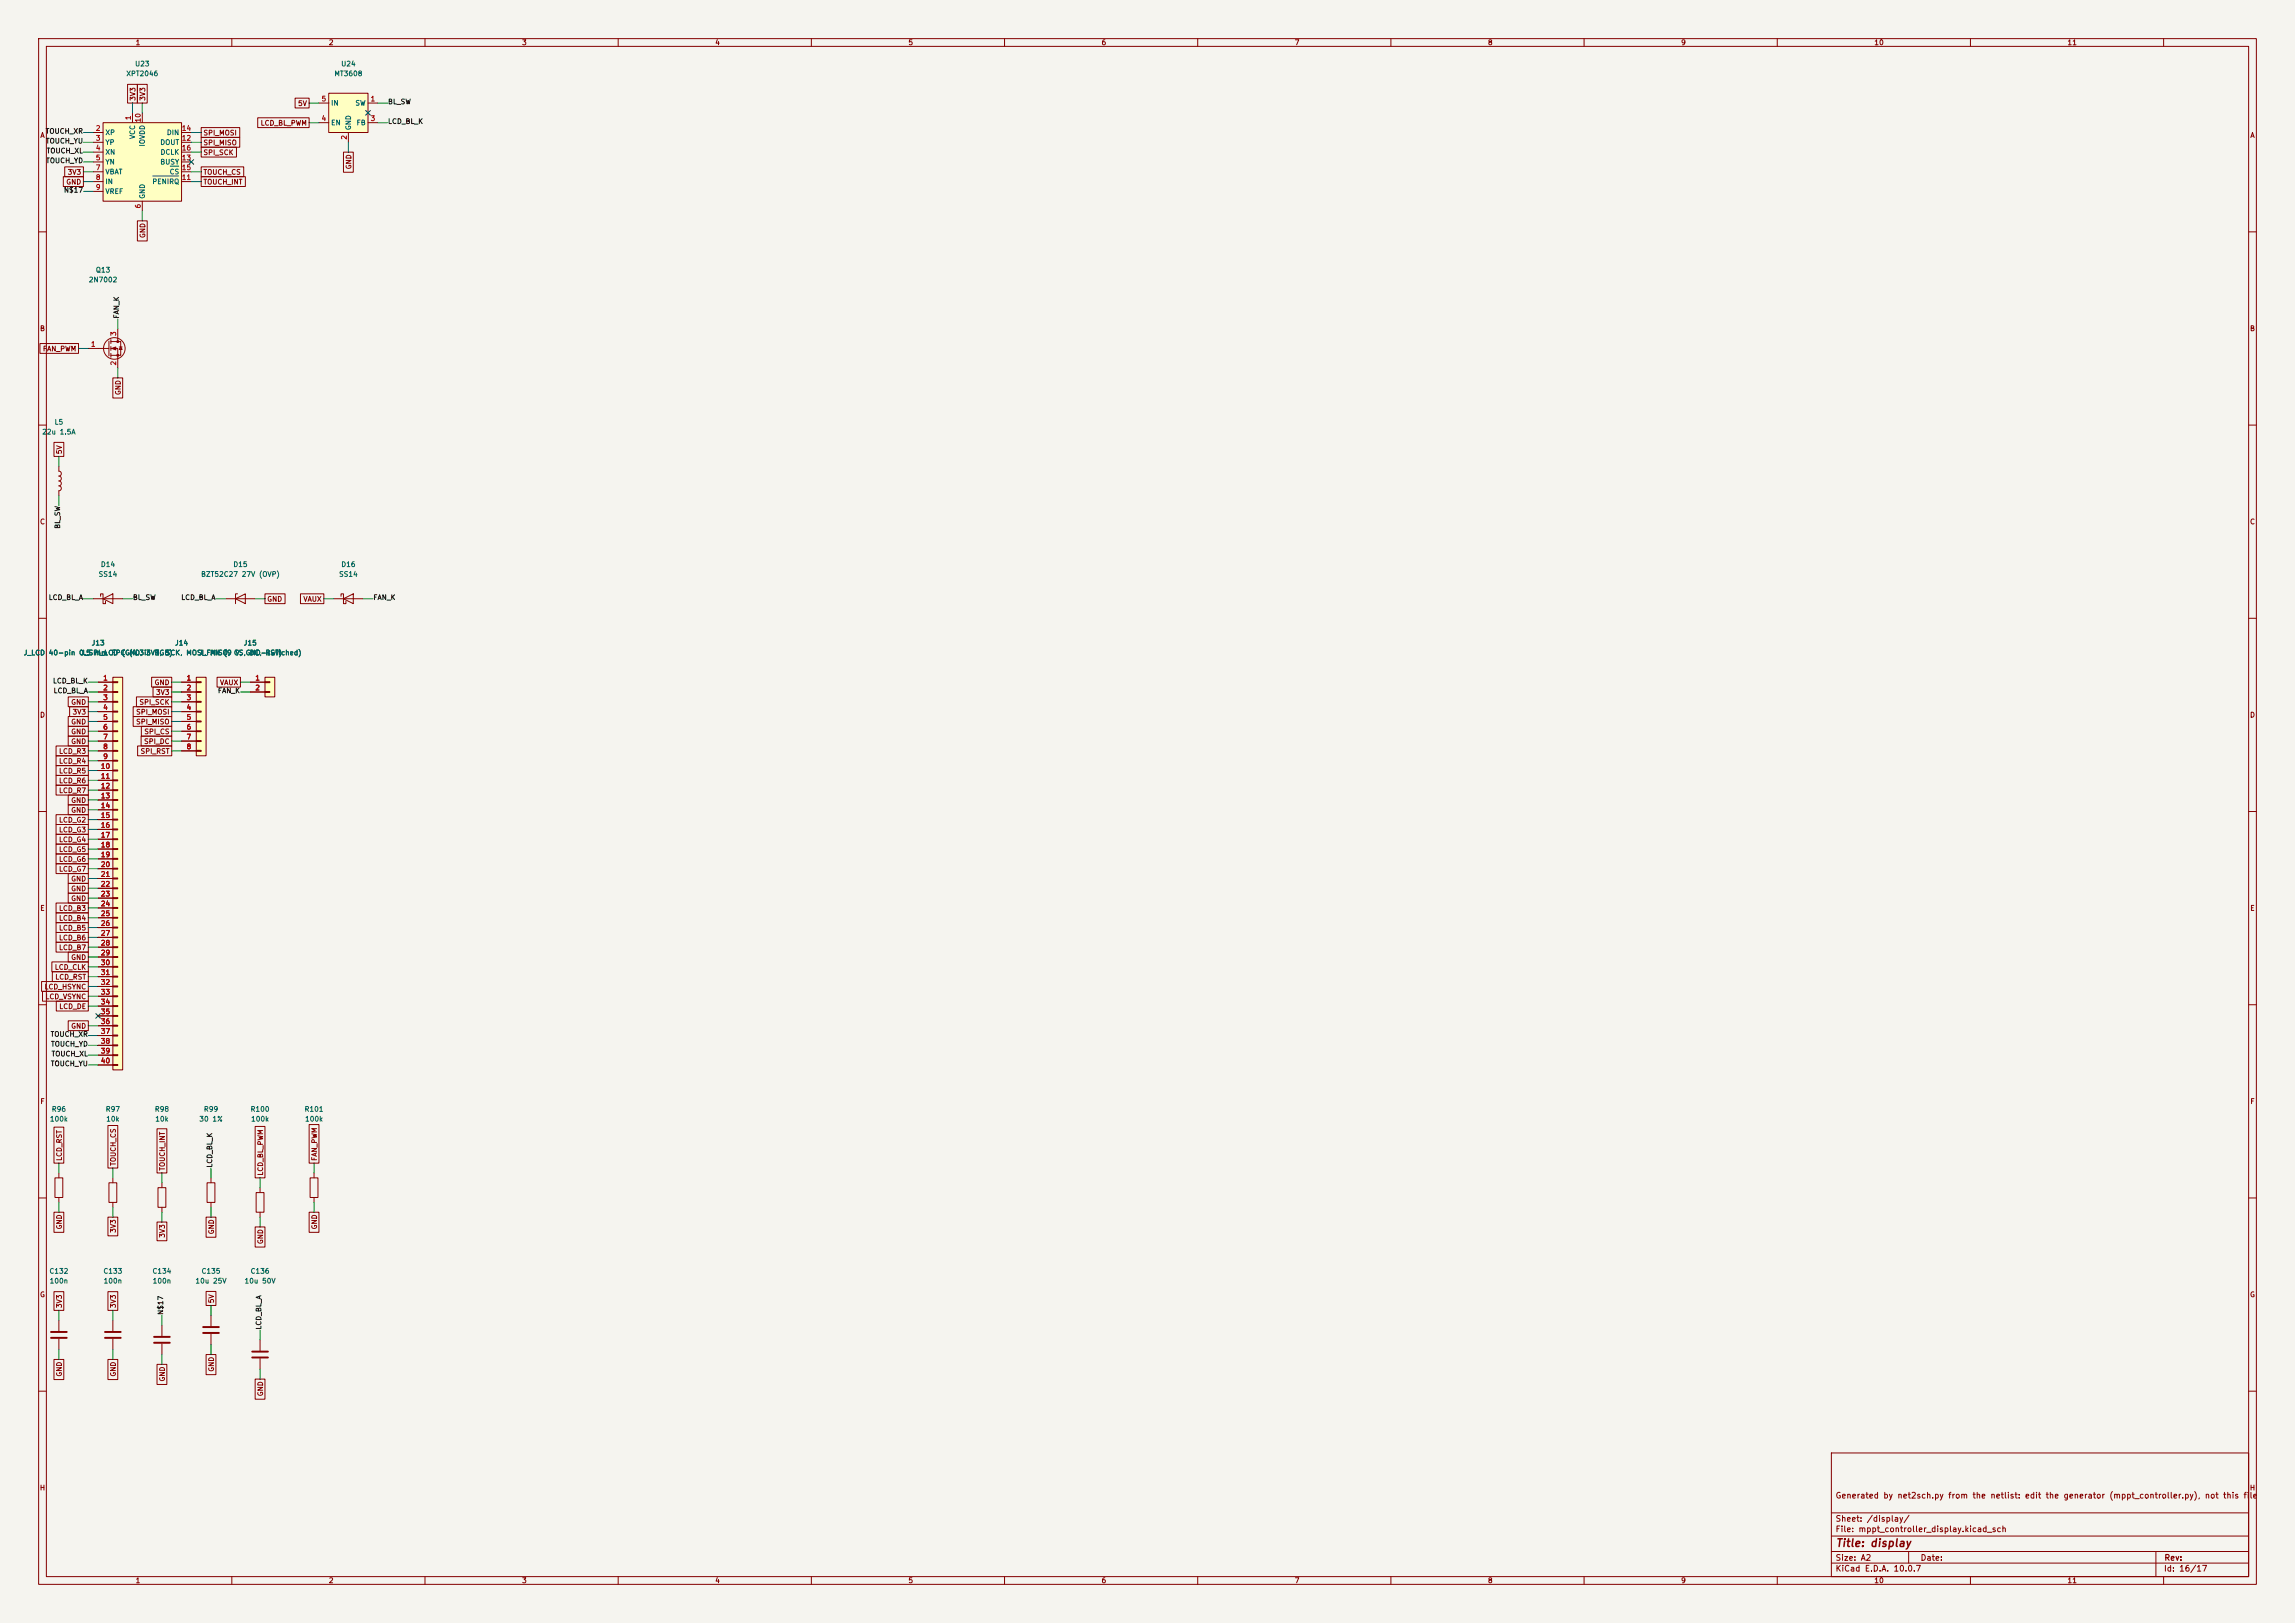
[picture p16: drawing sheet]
<svg xmlns="http://www.w3.org/2000/svg" width="594mm" height="420mm" viewBox="0 0 594 420" stroke-linecap="round" stroke-linejoin="round" font-family="sans-serif">
<defs><g id="words">
<text font-size="2" fill="#840000" x="475" y="400.8">Title: display</text>
<g font-size="1.5" fill="#840000">
<text x="475" y="388.1">Generated by net2sch.py from the netlist: edit the generator (mppt_controller.py), not this file</text>
<text x="475" y="394.1">Sheet: /display/</text>
<text x="475" y="396.8">File: mppt_controller_display.kicad_sch</text>
<text x="475" y="407">KiCad E.D.A. 10.0.7</text>
<text x="475" y="404.2">Size: A2</text>
<text x="497" y="404.2">Date:</text>
<text x="560" y="407">Id: 16/17</text>
<text x="560.1" y="404.2">Rev:</text>
</g>
<g font-size="1.3" fill="#840000">
<text x="35" y="12">1</text>
<text x="85" y="12">2</text>
<text x="135" y="12">3</text>
<text x="185" y="12">4</text>
<text x="235" y="12">5</text>
<text x="285" y="12">6</text>
<text x="335" y="12">7</text>
<text x="385" y="12">8</text>
<text x="435" y="12">9</text>
<text x="485" y="12">10</text>
<text x="535" y="12">11</text>
<text x="35.3" y="26.2" transform="rotate(-90 35.3 26.2)">3V3</text>
<text x="37.9" y="26.2" transform="rotate(-90 37.9 26.2)">3V3</text>
<text x="77" y="27.7">5V</text>
<text x="10.3" y="36">A</text>
<text x="52.5" y="35.3">SPI_MOSI</text>
<text x="67.3" y="32.8">LCD_BL_PWM</text>
<text x="582.3" y="36">A</text>
<text x="52.5" y="37.9">SPI_MISO</text>
<text x="52.5" y="40.4">SPI_SCK</text>
<text x="17.4" y="45.5">3V3</text>
<text x="52.5" y="45.5">TOUCH_CS</text>
<text x="91.2" y="43.9" transform="rotate(-90 91.2 43.9)">GND</text>
<text x="17" y="48">GND</text>
<text x="52.5" y="48">TOUCH_INT</text>
<text x="37.9" y="61.7" transform="rotate(-90 37.9 61.7)">GND</text>
<text x="10.2" y="86">B</text>
<text x="582.2" y="86">B</text>
<text x="11" y="91.2">FAN_PWM</text>
<text x="31.5" y="102.4" transform="rotate(-90 31.5 102.4)">GND</text>
<text x="16.3" y="117.7" transform="rotate(-90 16.3 117.7)">5V</text>
<text x="10.2" y="136">C</text>
<text x="582.2" y="136">C</text>
<text x="69" y="156">GND</text>
<text x="78.4" y="156">VAUX</text>
<text x="39.9" y="177.6">GND</text>
<text x="56.8" y="177.6">VAUX</text>
<text x="10.2" y="186">D</text>
<text x="18.3" y="182.7">GND</text>
<text x="18.6" y="185.2">3V3</text>
<text x="35.1" y="185.2">SPI_MOSI</text>
<text x="35.9" y="182.7">SPI_SCK</text>
<text x="40.2" y="180.1">3V3</text>
<text x="582.2" y="186">D</text>
<text x="18.3" y="190.3">GND</text>
<text x="18.3" y="187.7">GND</text>
<text x="35.1" y="187.7">SPI_MISO</text>
<text x="37.2" y="190.3">SPI_CS</text>
<text x="15.1" y="197.9">LCD_R4</text>
<text x="15.1" y="195.4">LCD_R3</text>
<text x="18.3" y="192.8">GND</text>
<text x="36.2" y="195.4">SPI_RST</text>
<text x="37.2" y="192.8">SPI_DC</text>
<text x="15.1" y="200.4">LCD_R5</text>
<text x="15.1" y="203">LCD_R6</text>
<text x="15.1" y="205.5">LCD_R7</text>
<text x="18.3" y="208.1">GND</text>
<text x="15.1" y="215.7">LCD_G3</text>
<text x="15.1" y="213.1">LCD_G2</text>
<text x="18.3" y="210.6">GND</text>
<text x="15.1" y="220.8">LCD_G5</text>
<text x="15.1" y="218.2">LCD_G4</text>
<text x="15.1" y="225.8">LCD_G7</text>
<text x="15.1" y="223.3">LCD_G6</text>
<text x="18.3" y="228.4">GND</text>
<text x="18.3" y="230.9">GND</text>
<text x="18.3" y="233.5">GND</text>
<text x="10.3" y="236">E</text>
<text x="15.1" y="238.5">LCD_B4</text>
<text x="15.1" y="236">LCD_B3</text>
<text x="582.3" y="236">E</text>
<text x="15.1" y="243.6">LCD_B6</text>
<text x="15.1" y="241.1">LCD_B5</text>
<text x="14.1" y="251.2">LCD_CLK</text>
<text x="15.1" y="246.2">LCD_B7</text>
<text x="18.3" y="248.7">GND</text>
<text x="11.4" y="256.3">LCD_HSYNC</text>
<text x="14.2" y="253.8">LCD_RST</text>
<text x="11.6" y="258.9">LCD_VSYNC</text>
<text x="15.2" y="261.4">LCD_DE</text>
<text x="18.3" y="266.5">GND</text>
<text x="10.3" y="286">F</text>
<text x="582.3" y="286">F</text>
<text x="16.3" y="300.5" transform="rotate(-90 16.3 300.5)">LCD_RST</text>
<text x="30.3" y="301.8" transform="rotate(-90 30.3 301.8)">TOUCH_CS</text>
<text x="43" y="303.1" transform="rotate(-90 43 303.1)">TOUCH_INT</text>
<text x="68.4" y="304.4" transform="rotate(-90 68.4 304.4)">LCD_BL_PWM</text>
<text x="82.3" y="300.5" transform="rotate(-90 82.3 300.5)">FAN_PWM</text>
<text x="16.3" y="318.3" transform="rotate(-90 16.3 318.3)">GND</text>
<text x="30.3" y="319.2" transform="rotate(-90 30.3 319.2)">3V3</text>
<text x="43" y="320.4" transform="rotate(-90 43 320.4)">3V3</text>
<text x="55.7" y="319.5" transform="rotate(-90 55.7 319.5)">GND</text>
<text x="68.4" y="322.1" transform="rotate(-90 68.4 322.1)">GND</text>
<text x="82.3" y="318.3" transform="rotate(-90 82.3 318.3)">GND</text>
<text x="10.2" y="336">G</text>
<text x="582.2" y="336">G</text>
<text x="16.3" y="338.6" transform="rotate(-90 16.3 338.6)">3V3</text>
<text x="30.3" y="338.6" transform="rotate(-90 30.3 338.6)">3V3</text>
<text x="55.7" y="337.4" transform="rotate(-90 55.7 337.4)">5V</text>
<text x="16.3" y="356.4" transform="rotate(-90 16.3 356.4)">GND</text>
<text x="30.3" y="356.4" transform="rotate(-90 30.3 356.4)">GND</text>
<text x="43" y="357.6" transform="rotate(-90 43 357.6)">GND</text>
<text x="55.7" y="355.1" transform="rotate(-90 55.7 355.1)">GND</text>
<text x="68.4" y="361.4" transform="rotate(-90 68.4 361.4)">GND</text>
<text x="10.2" y="386">H</text>
<text x="582.2" y="386">H</text>
<text x="35" y="410">1</text>
<text x="85" y="410">2</text>
<text x="135" y="410">3</text>
<text x="185" y="410">4</text>
<text x="235" y="410">5</text>
<text x="285" y="410">6</text>
<text x="335" y="410">7</text>
<text x="385" y="410">8</text>
<text x="435" y="410">9</text>
<text x="485" y="410">10</text>
<text x="535" y="410">11</text>
</g>
<g font-size="1.3" fill="#006464">
<text x="34.8" y="17.5">U23</text>
<text x="88.2" y="17.5">U24</text>
<text x="32.6" y="20">XPT2046</text>
<text x="86.4" y="20">MT3608</text>
<text x="85.6" y="27.6">IN</text>
<text x="91.9" y="27.6">SW</text>
<text x="27.2" y="35.3">XP</text>
<text x="43" y="35.3">DIN</text>
<text x="85.6" y="32.7">EN</text>
<text x="91.1" y="33.8" transform="rotate(-90 91.1 33.8)">GND</text>
<text x="92.2" y="32.7">FB</text>
<text x="27.2" y="37.8">YP</text>
<text x="27.2" y="40.3">XN</text>
<text x="35.3" y="36.1" transform="rotate(-90 35.3 36.1)">VCC</text>
<text x="37.8" y="38" transform="rotate(-90 37.8 38)">IOVDD</text>
<text x="41.4" y="37.8">DOUT</text>
<text x="41.4" y="40.3">DCLK</text>
<text x="27.2" y="42.9">YN</text>
<text x="27.2" y="45.4">VBAT</text>
<text x="27.2" y="48">IN</text>
<text x="39.3" y="48">PENIRQ</text>
<text x="41.4" y="42.9">BUSY</text>
<text x="43.8" y="45.4">CS</text>
<text x="27.2" y="50.5">VREF</text>
<text x="37.8" y="51.6" transform="rotate(-90 37.8 51.6)">GND</text>
<text x="24.7" y="70.8">Q13</text>
<text x="22.9" y="73.4">2N7002</text>
<text x="10.8" y="112.7">22u 1.5A</text>
<text x="14" y="110.2">L5</text>
<text x="25.4" y="149.6">SS14</text>
<text x="26" y="147">D14</text>
<text x="51.9" y="149.6">BZT52C27 27V (OVP)</text>
<text x="60.3" y="147">D15</text>
<text x="87.6" y="149.6">SS14</text>
<text x="88.2" y="147">D16</text>
<text x="23.6" y="167.3">J13</text>
<text x="45.2" y="167.3">J14</text>
<text x="62.9" y="167.3">J15</text>
<text x="6" y="169.9">J_LCD</text>
<text x="12.5" y="169.9">40-pin 0.5 mm FPC (4.3in RGB)</text>
<text x="20.9" y="169.9">J_SPI_LCD (GND, 3V3, SCK, MOSI, MISO,</text>
<text x="51.4" y="169.9">J_FAN (9 CS,GND-switched)</text>
<text x="60.8" y="169.9">V,</text>
<text x="64.5" y="169.9">DC, RST)</text>
<text x="13.3" y="288">R96</text>
<text x="27.2" y="288">R97</text>
<text x="39.9" y="288">R98</text>
<text x="52.6" y="288">R99</text>
<text x="64.7" y="288">R100</text>
<text x="78.7" y="288">R101</text>
<text x="12.8" y="290.5">100k</text>
<text x="27.4" y="290.5">10k</text>
<text x="40.1" y="290.5">10k</text>
<text x="51.5" y="290.5">30 1%</text>
<text x="64.9" y="290.5">100k</text>
<text x="78.8" y="290.5">100k</text>
<text x="12.7" y="329.9">C132</text>
<text x="26.6" y="329.9">C133</text>
<text x="39.3" y="329.9">C134</text>
<text x="52" y="329.9">C135</text>
<text x="64.7" y="329.9">C136</text>
<text x="12.7" y="332.4">100n</text>
<text x="26.7" y="332.4">100n</text>
<text x="39.4" y="332.4">100n</text>
<text x="50.5" y="332.4">10u 25V</text>
<text x="63.2" y="332.4">10u 50V</text>
</g>
<g font-size="1.3" fill="#a90000">
<text x="83.1" y="26.5">5</text>
<text x="95.8" y="26.5">1</text>
<text x="24.7" y="34.2">2</text>
<text x="34.2" y="31.2" transform="rotate(-90 34.2 31.2)">1</text>
<text x="36.7" y="31.8" transform="rotate(-90 36.7 31.8)">10</text>
<text x="46.9" y="34.2">14</text>
<text x="83.1" y="31.6">4</text>
<text x="95.8" y="31.6">3</text>
<text x="24.7" y="36.7">3</text>
<text x="24.7" y="39.2">4</text>
<text x="24.7" y="41.8">5</text>
<text x="46.9" y="36.7">12</text>
<text x="46.9" y="41.8">13</text>
<text x="46.9" y="39.2">16</text>
<text x="90" y="36.3" transform="rotate(-90 90 36.3)">2</text>
<text x="24.7" y="44.3">7</text>
<text x="24.7" y="46.9">8</text>
<text x="46.9" y="46.9">11</text>
<text x="46.9" y="44.3">15</text>
<text x="24.7" y="49.4">9</text>
<text x="36.7" y="54.1" transform="rotate(-90 36.7 54.1)">6</text>
<text x="30.3" y="87.1" transform="rotate(-90 30.3 87.1)">3</text>
<text x="23.4" y="90">1</text>
<text x="30.3" y="94.7" transform="rotate(-90 30.3 94.7)">2</text>
<text x="26.6" y="176.4">1</text>
<text x="26.6" y="178.9">2</text>
<text x="48.2" y="176.4">1</text>
<text x="48.2" y="178.9">2</text>
<text x="65.9" y="176.4">1</text>
<text x="65.9" y="178.9">2</text>
<text x="26.6" y="181.5">3</text>
<text x="26.6" y="184">4</text>
<text x="48.2" y="181.5">3</text>
<text x="48.2" y="184">4</text>
<text x="26.6" y="186.6">5</text>
<text x="26.6" y="189.1">6</text>
<text x="26.6" y="191.6">7</text>
<text x="48.2" y="186.6">5</text>
<text x="48.2" y="189.1">6</text>
<text x="48.2" y="191.6">7</text>
<text x="26.6" y="194.2">8</text>
<text x="26.6" y="196.7">9</text>
<text x="48.2" y="194.2">8</text>
<text x="26" y="199.3">10</text>
<text x="26" y="201.8">11</text>
<text x="26" y="204.3">12</text>
<text x="26" y="206.9">13</text>
<text x="26" y="209.4">14</text>
<text x="26" y="212">15</text>
<text x="26" y="214.5">16</text>
<text x="26" y="217">17</text>
<text x="26" y="219.6">18</text>
<text x="26" y="222.1">19</text>
<text x="26" y="224.7">20</text>
<text x="26" y="227.2">21</text>
<text x="26" y="229.7">22</text>
<text x="26" y="232.3">23</text>
<text x="26" y="234.8">24</text>
<text x="26" y="237.4">25</text>
<text x="26" y="239.9">26</text>
<text x="26" y="242.4">27</text>
<text x="26" y="245">28</text>
<text x="26" y="247.5">29</text>
<text x="26" y="250.1">30</text>
<text x="26" y="252.6">31</text>
<text x="26" y="255.1">32</text>
<text x="26" y="257.7">33</text>
<text x="26" y="260.2">34</text>
<text x="26" y="262.8">35</text>
<text x="26" y="265.3">36</text>
<text x="26" y="267.8">37</text>
<text x="26" y="270.4">38</text>
<text x="26" y="272.9">39</text>
<text x="26" y="275.5">40</text>
</g>
<g font-size="1.3" fill="#0f0f0f">
<text x="100.3" y="27.3">BL_SW</text>
<text x="11.7" y="34.9">TOUCH_XR</text>
<text x="100.3" y="32.4">LCD_BL_K</text>
<text x="11.7" y="37.4">TOUCH_YU</text>
<text x="11.9" y="40">TOUCH_XL</text>
<text x="11.8" y="42.5">TOUCH_YD</text>
<text x="16.4" y="50.1">N$17</text>
<text x="31.1" y="82.6" transform="rotate(-90 31.1 82.6)">FAN_K</text>
<text x="15.9" y="137" transform="rotate(-90 15.9 137)">BL_SW</text>
<text x="12.5" y="155.6">LCD_BL_A</text>
<text x="34.3" y="155.6">BL_SW</text>
<text x="46.8" y="155.6">LCD_BL_A</text>
<text x="96.5" y="155.6">FAN_K</text>
<text x="13.6" y="177.1">LCD_BL_K</text>
<text x="13.7" y="179.7">LCD_BL_A</text>
<text x="56.3" y="179.7">FAN_K</text>
<text x="13" y="268.6">TOUCH_XR</text>
<text x="13.1" y="271.1">TOUCH_YD</text>
<text x="13.2" y="273.7">TOUCH_XL</text>
<text x="13" y="276.2">TOUCH_YU</text>
<text x="55.2" y="302.3" transform="rotate(-90 55.2 302.3)">LCD_BL_K</text>
<text x="42.5" y="340.4" transform="rotate(-90 42.5 340.4)">N$17</text>
<text x="67.9" y="344.2" transform="rotate(-90 67.9 344.2)">LCD_BL_A</text>
</g>
</g></defs>
<path d="M0 0h594v420h-594z" fill="#f5f4ef" stroke="#f5f4ef" stroke-width=".26"/>
<g fill="none" stroke="#840000" stroke-width=".26">
<path d="M10 10h574v400h-574zM12 12h570v396h-570zM60 10v2M110 10v2M160 10v2M210 10v2M260 10v2M310 10v2M360 10v2M410 10v2M460 10v2M510 10v2"/>
<path d="M560 10v2M10 60h2M582 60h2M10 110h2M582 110h2M24.1 154.9h7.6M26 154.3v-.6h.7v2.5h.6v-.6M26.7 154.9l2.5-1.2v2.5zM10 160h2M582 160h2M10 210h2M582 210h2"/>
<path d="M10 260h2M582 260h2M10 310h2M80.3 304.8h2v5.1h-2zM81.3 303.5v1.3M81.3 309.9v1.3M582 310h2M10 360h2M474 376h108v32h-108zM582 360h2M474 397.5h108M474 391.5h108"/>
<path d="M60 408v2M110 408v2M160 408v2M210 408v2M260 408v2M310 408v2M360 408v2M410 408v2M460 408v2M474 404.5h108M474 401.5h108M494 401.5v3"/>
<path d="M510 408v2M558 401.5v6.5M560 408v2"/>
</g>
<path d="M85.1 24.1h10.1v10.2h-10.1z" fill="#ffffc2"/>
<g fill="none" stroke="#840000" stroke-width=".26">
<path d="M82.5 26.7h2.6M82.5 31.8h2.6M85.1 24.1h10.1v10.2h-10.1zM90.2 34.3v2.5M95.2 26.7h2.6M95.2 31.8h2.6M22.9 90.2h5.3M28.2 88.3v3.8M28.7 88.4h2.5v3.5h-2.5M28.7 90.2h1.8v5.1M28.7 87.9v1M28.7 89.7v1"/>
<path d="M28.7 91.4v1.1M30.5 85.1v3.3M30.9 89.8h.7M31.2 89.8l.4 .6h-.7zM15.2 120.7v1.2l.5 .2 .2 .5-.2 .4-.5 .2 .5 .2 .2 .4-.2 .5-.5 .2 .5 .1 .2 .5-.2 .4-.5 .2 .5 .2 .2 .5-.2 .4-.5 .2v1.3M58.4 154.9h7.6M61 154.9l2.5-1.2v2.5zM61.5 153.7h-.5v2.5M86.4 154.9h7.6M88.3 154.3v-.6h.6v2.5h.6v-.6M88.9 154.9l2.5-1.2v2.5zM14.2 304.8h2.1v5.1h-2.1z"/>
<path d="M15.2 303.5v1.3M15.2 309.9v1.3M28.2 306.1h2v5.1h-2zM29.2 304.8v1.3M29.2 311.2v1.2M53.6 306.1h2v5.1h-2zM54.6 304.8v1.3M54.6 311.2v1.2M66.3 308.6h2v5.1h-2zM67.3 307.3v1.3M67.3 313.7v1.3M15.2 341.6v2.8"/>
<path d="M15.2 346.5v2.8M29.2 341.6v2.8M29.2 346.5v2.8M41.9 342.9v2.8M41.9 347.7v2.8M54.6 340.4v2.8M54.6 345.2v2.8M67.3 346.7v2.8M67.3 351.5v2.8"/>
<circle cx="29.6" cy="90.2" r="2.79"/>
</g>
<path d="M13.2 344.7h4.1M13.2 346.2h4.1M27.2 344.7h4M27.2 346.2h4M39.9 345.9h4M39.9 347.5h4M52.6 343.4h4M52.6 344.9h4M65.3 349.8h4M65.3 351.3h4" fill="none" stroke="#840000" stroke-width=".51"/>
<g fill="#840000" stroke="#840000" stroke-width=".26">
<path d="M29 90.2l1-.4v.8z"/>
<circle cx="30.5" cy="88.4" r=".25"/>
<circle cx="30.5" cy="91.9" r=".25"/>
</g>
<path d="M50.8 175.3h2.5v20.3h-2.5z" fill="#ffffc2"/>
<g fill="none" stroke="#840000" stroke-width=".26">
<path d="M47 176.5h3.8M47 179.1h3.8M50.8 175.3h2.5v20.3h-2.5zM50.8 176.4h1.3v.3h-1.3zM50.8 178.9h1.3v.3h-1.3zM47 181.6h3.8M47 184.2h3.8M47 186.7h3.8M47 189.2h3.8M47 191.8h3.8M47 194.3h3.8M50.8 181.5h1.3v.2h-1.3z"/>
<path d="M50.8 184h1.3v.3h-1.3zM50.8 186.6h1.3v.2h-1.3zM50.8 189.1h1.3v.3h-1.3zM50.8 191.6h1.3v.3h-1.3zM50.8 194.2h1.3v.2h-1.3z"/>
</g>
<path d="M68.6 175.3h2.5v5h-2.5z" fill="#ffffc2"/>
<path d="M64.8 176.5h3.8M64.8 179.1h3.8M68.6 175.3h2.5v5h-2.5zM68.6 176.4h1.2v.3h-1.2zM68.6 178.9h1.2v.3h-1.2z" fill="none" stroke="#840000" stroke-width=".26"/>
<path d="M29.2 175.3h2.5v101.6h-2.5z" fill="#ffffc2"/>
<g fill="none" stroke="#840000" stroke-width=".26">
<path d="M25.4 176.5h3.8M25.4 179.1h3.8M29.2 175.3h2.5v101.6h-2.5zM29.2 176.4h1.3v.3h-1.3zM29.2 178.9h1.3v.3h-1.3zM25.4 181.6h3.8M25.4 184.2h3.8M25.4 186.7h3.8M25.4 189.2h3.8M25.4 191.8h3.8M25.4 194.3h3.8M25.4 196.9h3.8"/>
<path d="M25.4 199.4h3.8M29.2 181.5h1.3v.2h-1.3zM29.2 184h1.3v.3h-1.3zM29.2 186.6h1.3v.2h-1.3zM29.2 189.1h1.3v.3h-1.3zM29.2 191.6h1.3v.3h-1.3zM29.2 194.2h1.3v.2h-1.3zM29.2 196.7h1.3v.3h-1.3zM29.2 199.3h1.3v.2h-1.3zM25.4 201.9h3.8M25.4 204.5h3.8M25.4 207h3.8"/>
<path d="M25.4 209.6h3.8M25.4 212.1h3.8M25.4 214.6h3.8M25.4 217.2h3.8M25.4 219.7h3.8M29.2 201.8h1.3v.3h-1.3zM29.2 204.3h1.3v.3h-1.3zM29.2 206.9h1.3v.2h-1.3zM29.2 209.4h1.3v.3h-1.3zM29.2 212h1.3v.2h-1.3zM29.2 214.5h1.3v.3h-1.3zM29.2 217h1.3v.3h-1.3z"/>
<path d="M29.2 219.6h1.3v.2h-1.3zM25.4 222.3h3.8M25.4 224.8h3.8M25.4 227.3h3.8M25.4 229.9h3.8M25.4 232.4h3.8M25.4 235h3.8M25.4 237.5h3.8M29.2 222.1h1.3v.3h-1.3zM29.2 224.7h1.3v.2h-1.3zM29.2 227.2h1.3v.3h-1.3zM29.2 229.7h1.3v.3h-1.3z"/>
<path d="M29.2 232.3h1.3v.2h-1.3zM29.2 234.8h1.3v.3h-1.3zM29.2 237.4h1.3v.2h-1.3zM29.2 239.9h1.3v.3h-1.3zM25.4 240h3.8M25.4 242.6h3.8M25.4 245.1h3.8M25.4 247.7h3.8M25.4 250.2h3.8M25.4 252.7h3.8M25.4 255.3h3.8M25.4 257.8h3.8"/>
<path d="M29.2 242.4h1.3v.3h-1.3zM29.2 245h1.3v.2h-1.3zM29.2 247.5h1.3v.3h-1.3zM29.2 250.1h1.3v.2h-1.3zM29.2 252.6h1.3v.3h-1.3zM29.2 255.1h1.3v.3h-1.3zM29.2 257.7h1.3v.2h-1.3zM25.4 260.4h3.8M25.4 262.9h3.8M25.4 265.4h3.8M25.4 268h3.8M25.4 270.5h3.8"/>
<path d="M25.4 273.1h3.8M25.4 275.6h3.8M29.2 260.2h1.3v.3h-1.3zM29.2 262.8h1.3v.2h-1.3zM29.2 265.3h1.3v.3h-1.3zM29.2 267.8h1.3v.3h-1.3zM29.2 270.4h1.3v.2h-1.3zM29.2 272.9h1.3v.3h-1.3zM29.2 275.5h1.3v.2h-1.3z"/>
</g>
<path d="M26.7 31.8h20.3v20.3h-20.3z" fill="#ffffc2"/>
<g fill="none" stroke="#840000" stroke-width=".26">
<path d="M24.1 34.3h2.6M24.1 36.8h2.6M24.1 39.4h2.6M26.7 31.8h20.3v20.3h-20.3zM33 21.8h2.6v4.9h-2.6zM34.3 29.2v2.6M35.6 21.8h2.5v4.9h-2.5zM36.8 29.2v2.6M47 34.3h2.5M47 36.8h2.5M47 39.4h2.5M52.1 35.6h10v2.5h-10z"/>
<path d="M52.1 33h10v2.6h-10zM52.1 38.1h9.1v2.5h-9.1zM66.7 30.5h13.3v2.5h-13.3zM76.4 25.4h3.6v2.5h-3.6zM88.9 39.4h2.5v5.2h-2.5zM16.4 45.7h5.2v2.6h-5.2zM16.7 43.2h4.9v2.5h-4.9zM24.1 41.9h2.6M24.1 44.5h2.6M24.1 47h2.6M24.1 49.5h2.6M35.6 57.2h2.5v5.2h-2.5z"/>
<path d="M36.8 52.1v2.5M47 41.9h2.5M47 44.5h2.5M47 47h2.5M52.1 45.7h11.4v2.6h-11.4zM52.1 43.2h11v2.5h-11zM10.3 88.9h10v2.5h-10zM29.2 97.8h2.6v5.2h-2.6zM14 114.5h2.5v3.6h-2.5zM68.6 153.7h5.2v2.5h-5.2zM77.8 153.7h6v2.5h-6zM25.4 176.5h3.8"/>
<path d="M25.4 179.1h3.8M39.2 175.3h5.2v2.5h-5.2zM39.6 177.8h4.8v2.5h-4.8zM47 176.5h3.8M47 179.1h3.8M56.2 175.3h6v2.5h-6zM64.8 176.5h3.8M64.8 179.1h3.8M14.5 198.1h8.4v2.6h-8.4zM14.5 195.6h8.4v2.5h-8.4zM14.5 193h8.4v2.6h-8.4zM17.7 180.3h5.2v2.6h-5.2z"/>
<path d="M17.7 190.5h5.2v2.5h-5.2zM17.7 188h5.2v2.5h-5.2zM17.7 185.4h5.2v2.6h-5.2zM18 182.9h4.9v2.5h-4.9zM25.4 181.6h3.8M25.4 184.2h3.8M25.4 186.7h3.8M25.4 189.2h3.8M25.4 191.8h3.8M25.4 194.3h3.8M25.4 196.9h3.8M25.4 199.4h3.8"/>
<path d="M34.5 185.4h9.9v2.6h-9.9zM34.5 182.9h9.9v2.5h-9.9zM35.3 180.3h9.1v2.6h-9.1zM35.6 193h8.8v2.6h-8.8zM36.5 190.5h7.9v2.5h-7.9zM36.6 188h7.8v2.5h-7.8zM47 181.6h3.8M47 184.2h3.8M47 186.7h3.8M47 189.2h3.8M47 191.8h3.8M47 194.3h3.8"/>
<path d="M14.5 218.4h8.4v2.6h-8.4zM14.5 215.9h8.4v2.5h-8.4zM14.5 213.4h8.4v2.5h-8.4zM14.5 210.8h8.4v2.6h-8.4zM14.5 203.2h8.4v2.5h-8.4zM14.5 200.7h8.4v2.5h-8.4zM17.7 208.3h5.2v2.5h-5.2zM17.7 205.7h5.2v2.6h-5.2zM25.4 201.9h3.8M25.4 204.5h3.8M25.4 207h3.8M25.4 209.6h3.8"/>
<path d="M25.4 212.1h3.8M25.4 214.6h3.8M25.4 217.2h3.8M25.4 219.7h3.8M14.5 238.8h8.4v2.5h-8.4zM14.5 236.2h8.4v2.6h-8.4zM14.5 233.7h8.4v2.5h-8.4zM14.5 223.5h8.4v2.6h-8.4zM14.5 221h8.4v2.5h-8.4zM17.7 226.1h5.2v2.5h-5.2zM17.7 228.6h5.2v2.5h-5.2zM17.7 231.1h5.2v2.6h-5.2z"/>
<path d="M25.4 222.3h3.8M25.4 224.8h3.8M25.4 227.3h3.8M25.4 229.9h3.8M25.4 232.4h3.8M25.4 235h3.8M25.4 237.5h3.8M10.8 254h12.1v2.5h-12.1zM11 256.5h11.9v2.6h-11.9zM13.4 248.9h9.5v2.6h-9.5zM13.5 251.5h9.4v2.5h-9.4zM14.5 243.8h8.4v2.6h-8.4z"/>
<path d="M14.5 241.3h8.4v2.5h-8.4zM14.6 259.1h8.3v2.5h-8.3zM17.7 246.4h5.2v2.5h-5.2zM25.4 240h3.8M25.4 242.6h3.8M25.4 245.1h3.8M25.4 247.7h3.8M25.4 250.2h3.8M25.4 252.7h3.8M25.4 255.3h3.8M25.4 257.8h3.8M17.7 264.2h5.2v2.5h-5.2z"/>
<path d="M25.4 260.4h3.8M25.4 262.9h3.8M25.4 265.4h3.8M25.4 268h3.8M25.4 270.5h3.8M25.4 273.1h3.8M25.4 275.6h3.8M14 291.7h2.5v9.3h-2.5zM27.9 291.2h2.6v11.1h-2.6zM40.6 292.1h2.6v11.4h-2.6zM66 291.5h2.6v13.3h-2.6zM80 291h2.6v10h-2.6z"/>
<path d="M14 313.7h2.5v5.2h-2.5zM27.9 315h2.6v4.8h-2.6zM40.6 316.2h2.6v4.9h-2.6zM40.9 307.3h2v5.1h-2zM41.9 306.1v1.2M41.9 312.4v1.3M53.3 315h2.6v5.2h-2.6zM66 317.5h2.6v5.2h-2.6zM80 313.7h2.6v5.2h-2.6zM14 334.2h2.5v4.9h-2.5zM27.9 334.2h2.6v4.9h-2.6zM53.3 334.2h2.6v3.6h-2.6z"/>
<path d="M14 351.8h2.5v5.2h-2.5zM27.9 351.8h2.6v5.2h-2.6zM40.6 353.1h2.6v5.2h-2.6zM53.3 350.5h2.6v5.2h-2.6zM66 356.9h2.6v5.2h-2.6z"/>
</g>
<path d="M39.6 45.5h6.7M44 43h2.3" fill="none" stroke="#006464" stroke-width=".26"/>
<g fill="none" stroke="#009600" stroke-width=".26">
<path d="M21.6 36.8h2.5M21.6 34.3h2.5M21.6 39.4h2.5M34.3 26.7v2.5M36.8 26.7v2.5M49.5 36.8h2.6M49.5 34.3h2.6M49.5 39.4h2.6M80 31.8h2.5M80 26.7h2.5M90.2 36.8v2.6M97.8 31.8h2.5"/>
<path d="M97.8 26.7h2.5M21.6 49.5h2.5M21.6 44.5h2.5M21.6 47h2.5M21.6 41.9h2.5M36.8 54.6v2.6M49.5 44.5h2.6M49.5 47h2.6M20.3 90.2h2.6M30.5 82.6v2.5M30.5 95.3v2.5M15.2 118.1v2.6"/>
<path d="M15.2 128.3v2.5M21.6 154.9h2.5M31.7 154.9h2.6M55.9 154.9h2.5M66 154.9h2.6M83.8 154.9h2.6M94 154.9h2.5M22.9 179.1h2.5M22.9 176.5h2.5M44.4 179.1h2.6M44.4 176.5h2.6M62.2 179.1h2.6"/>
<path d="M62.2 176.5h2.6M22.9 181.6h2.5M22.9 184.2h2.5M22.9 186.7h2.5M22.9 189.2h2.5M22.9 191.8h2.5M22.9 194.3h2.5M22.9 196.9h2.5M22.9 199.4h2.5M44.4 181.6h2.6M44.4 184.2h2.6M44.4 186.7h2.6"/>
<path d="M44.4 189.2h2.6M44.4 191.8h2.6M44.4 194.3h2.6M22.9 209.6h2.5M22.9 212.1h2.5M22.9 214.6h2.5M22.9 217.2h2.5M22.9 219.7h2.5M22.9 207h2.5M22.9 201.9h2.5M22.9 204.5h2.5M22.9 227.3h2.5"/>
<path d="M22.9 229.9h2.5M22.9 222.3h2.5M22.9 224.8h2.5M22.9 232.4h2.5M22.9 235h2.5M22.9 237.5h2.5M22.9 257.8h2.5M22.9 255.3h2.5M22.9 252.7h2.5M22.9 240h2.5M22.9 242.6h2.5M22.9 245.1h2.5"/>
<path d="M22.9 247.7h2.5M22.9 250.2h2.5M22.9 260.4h2.5M22.9 265.4h2.5M22.9 268h2.5M22.9 270.5h2.5M22.9 273.1h2.5M22.9 275.6h2.5M15.2 301v2.5M15.2 311.2v2.5M29.2 302.3v2.5M29.2 312.4v2.6"/>
<path d="M41.9 303.5v2.6M41.9 313.7v2.5M54.6 302.3v2.5M54.6 312.4v2.6M67.3 304.8v2.5M67.3 315v2.5M81.3 301v2.5M81.3 311.2v2.5M15.2 339.1v2.5M29.2 339.1v2.5M54.6 337.8v2.6M15.2 349.3v2.5"/>
<path d="M29.2 349.3v2.5M41.9 340.4v2.5M41.9 350.5v2.6M54.6 348v2.5M67.3 344.2v2.5M67.3 354.3v2.6"/>
</g>
<path d="M94.6 28.6l1.3 1.2M95.9 28.6l-1.3 1.2M48.9 41.3l1.2 1.2M50.1 41.3l-1.2 1.2M24.8 262.3l1.2 1.2M26 262.3l-1.2 1.2" fill="none" stroke="#000084" stroke-width=".26"/>
<use href="#words"/>
</svg>
